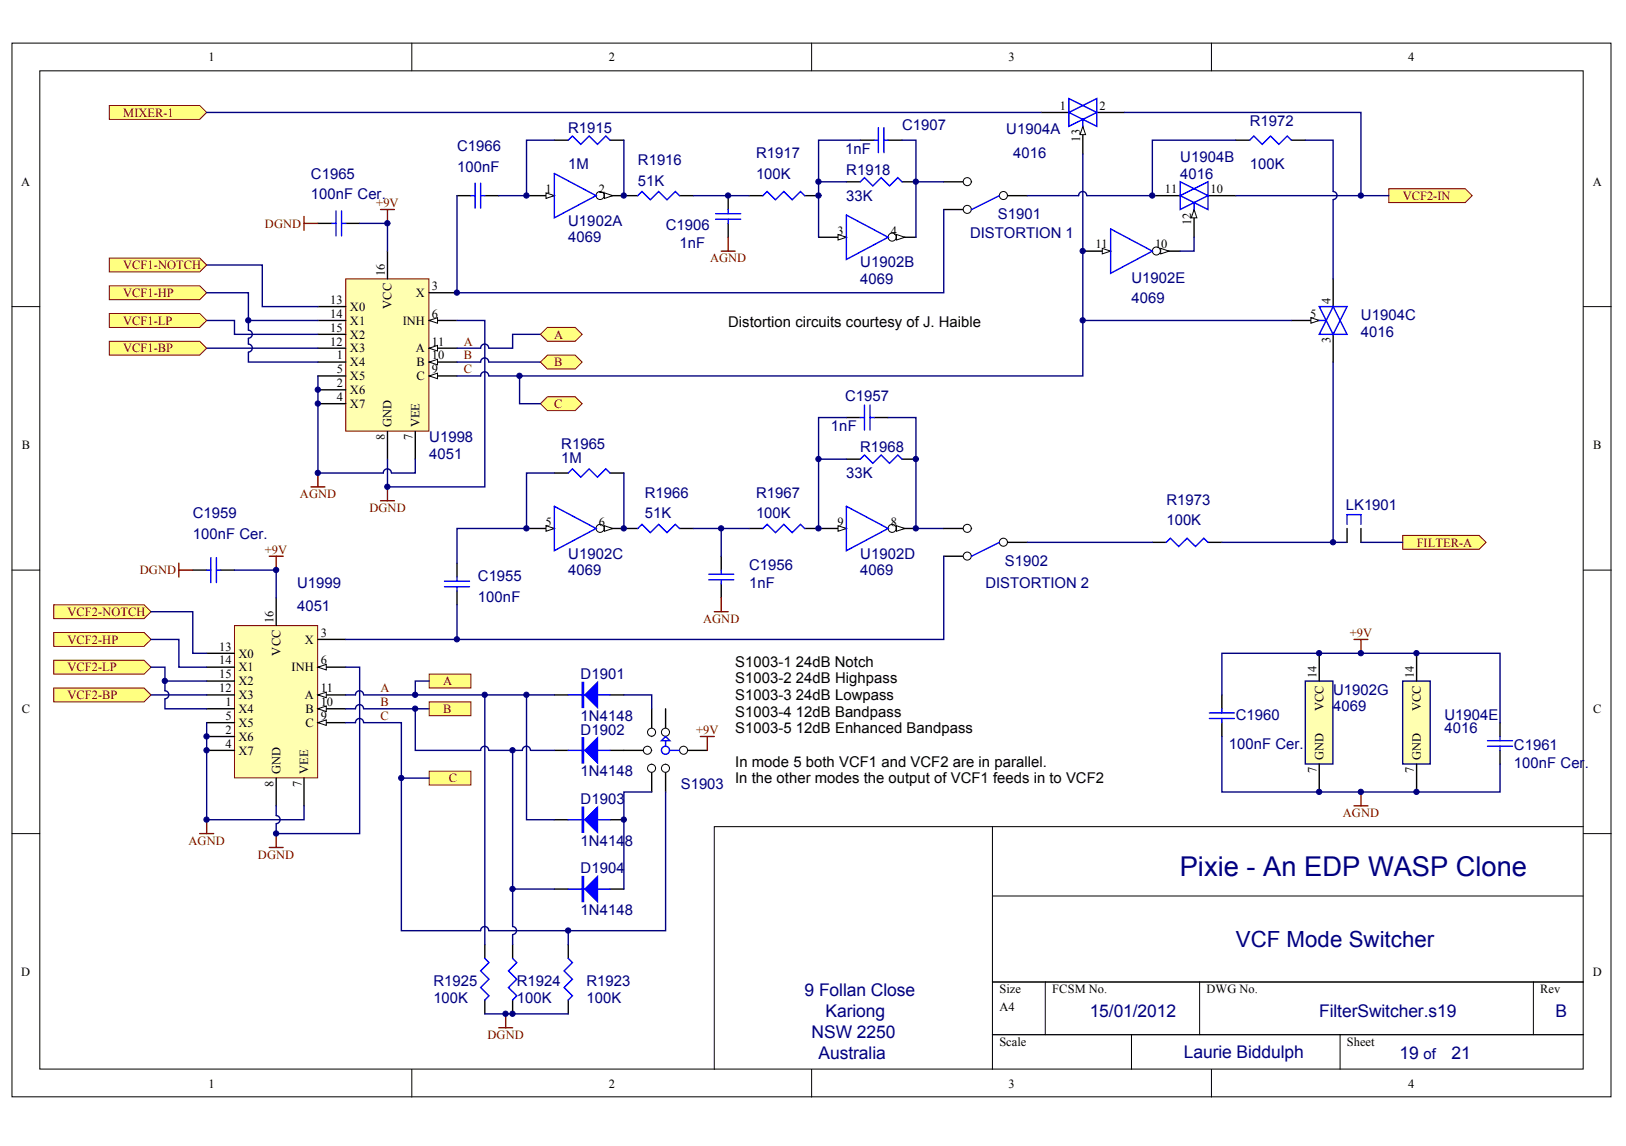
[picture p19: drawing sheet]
<svg xmlns="http://www.w3.org/2000/svg" width="287mm" height="202mm" viewBox="0 0 287 202" stroke-linecap="round" stroke-linejoin="round" font-family="sans-serif">
<defs><g id="words">
<text font-size="4.8" fill="#000080" x="208.1" y="154.6">Pixie - An EDP WASP Clone</text>
<text font-size="3.9" fill="#000080" x="218" y="167">VCF Mode Switcher</text>
<g font-size="3.1" fill="#000080">
<text x="141.9" y="175.7">9 Follan Close</text>
<text x="145.6" y="179.4">Kariong</text>
<text x="192.2" y="179.4">15/01/2012</text>
<text x="232.7" y="179.4">FilterSwitcher.s19</text>
<text x="274.4" y="179.4">B</text>
<text x="143.2" y="183.1">NSW 2250</text>
<text x="144.4" y="186.8">Australia</text>
<text x="208.8" y="186.7">Laurie Biddulph</text>
<text x="246.8" y="186.7">19</text>
<text x="256" y="186.8">21</text>
</g>
<g font-size="2.6" fill="#000080">
<text x="100.2" y="23.4">R1915</text>
<text x="159.1" y="22.9">C1907</text>
<text x="177.5" y="23.7">U1904A</text>
<text x="220.4" y="22.2">R1972</text>
<text x="80.6" y="26.6">C1966</text>
<text x="100.2" y="29.8">1M</text>
<text x="112.5" y="29.1">R1916</text>
<text x="133.4" y="27.8">R1917</text>
<text x="149.1" y="27.1">1nF</text>
<text x="178.7" y="27.8">4016</text>
<text x="208.2" y="28.6">U1904B</text>
<text x="220.4" y="29.8">100K</text>
<text x="54.8" y="31.5">C1965</text>
<text x="54.8" y="35.2">100nF Cer.</text>
<text x="80.6" y="30.3">100nF</text>
<text x="112.5" y="32.7">51K</text>
<text x="133.4" y="31.5">100K</text>
<text x="149.3" y="30.8">R1918</text>
<text x="149.3" y="35.4">33K</text>
<text x="208.2" y="31.5">4016</text>
<text x="100.2" y="39.8">U1902A</text>
<text x="117.4" y="40.5">C1906</text>
<text x="176" y="38.6">S1901</text>
<text x="100.2" y="42.7">4069</text>
<text x="119.9" y="43.8">1nF</text>
<text x="151.7" y="47.2">U1902B</text>
<text x="171.1" y="42">DISTORTION 1</text>
<text x="151.7" y="50.1">4069</text>
<text x="199.6" y="49.8">U1902E</text>
<text x="199.6" y="53.5">4069</text>
<text x="240" y="56.5">U1904C</text>
<text x="240" y="59.4">4016</text>
<text x="149.1" y="70.7">C1957</text>
<text x="75.7" y="78">U1998</text>
<text x="146.6" y="76">1nF</text>
<text x="75.7" y="80.9">4051</text>
<text x="99" y="79.2">R1965</text>
<text x="99" y="81.6">1M</text>
<text x="151.7" y="79.7">R1968</text>
<text x="113.7" y="87.8">R1966</text>
<text x="133.4" y="87.8">R1967</text>
<text x="149.3" y="84.3">33K</text>
<text x="205.7" y="89">R1973</text>
<text x="237.4" y="90">LK1901</text>
<text x="34" y="91.4">C1959</text>
<text x="34" y="95.1">100nF Cer.</text>
<text x="113.7" y="91.4">51K</text>
<text x="133.4" y="91.4">100K</text>
<text x="205.7" y="92.7">100K</text>
<text x="100.2" y="98.5">U1902C</text>
<text x="100.2" y="101.5">4069</text>
<text x="132.1" y="100.5">C1956</text>
<text x="151.7" y="98.5">U1902D</text>
<text x="151.7" y="101.5">4069</text>
<text x="177.3" y="99.8">S1902</text>
<text x="52.4" y="103.7">U1999</text>
<text x="52.4" y="107.8">4051</text>
<text x="84.3" y="102.5">C1955</text>
<text x="84.3" y="106.1">100nF</text>
<text x="132.1" y="103.7">1nF</text>
<text x="173.8" y="103.7">DISTORTION 2</text>
<text x="102.4" y="119.8">D1901</text>
<text x="235.1" y="122.5">U1902G</text>
<text x="235.1" y="125.4">4069</text>
<text x="102.4" y="127.2">1N4148</text>
<text x="102.4" y="129.6">D1902</text>
<text x="218" y="126.9">C1960</text>
<text x="254.8" y="126.9">U1904E</text>
<text x="254.8" y="129.4">4016</text>
<text x="102.4" y="136.9">1N4148</text>
<text x="216.8" y="132.1">100nF Cer.</text>
<text x="267" y="132.3">C1961</text>
<text x="267" y="135.5">100nF Cer.</text>
<text x="102.4" y="141.8">D1903</text>
<text x="120.1" y="139.2">S1903</text>
<text x="102.4" y="149.2">1N4148</text>
<text x="102.4" y="154.1">D1904</text>
<text x="102.4" y="161.4">1N4148</text>
<text x="76.4" y="173.9">R1925</text>
<text x="91.1" y="173.9">R1924</text>
<text x="103.4" y="173.9">R1923</text>
<text x="76.4" y="176.8">100K</text>
<text x="91.1" y="176.8">100K</text>
<text x="103.4" y="176.8">100K</text>
<text x="251.1" y="186.8">of</text>
</g>
<g font-size="2.6">
<text x="128.4" y="57.7">Distortion circuits courtesy of J. Haible</text>
<text x="129.7" y="117.6">S1003-1 24dB Notch</text>
<text x="129.7" y="120.5">S1003-2 24dB Highpass</text>
<text x="129.7" y="123.5">S1003-3 24dB Lowpass</text>
<text x="129.7" y="126.4">S1003-4 12dB Bandpass</text>
<text x="129.7" y="129.4">S1003-5 12dB Enhanced Bandpass</text>
<text x="129.7" y="135.2">In mode 5 both VCF1 and VCF2 are in parallel.</text>
<text x="129.7" y="138.1">In the other modes the output of VCF1 feeds in to VCF2</text>
</g>
<g font-size="2.2">
<text x="36.8" y="10.8">1</text>
<text x="107.4" y="10.8">2</text>
<text x="177.9" y="10.8">3</text>
<text x="248.4" y="10.8">4</text>
<text x="187" y="19.3">1</text>
<text x="193.9" y="19.3">2</text>
<text x="190.5" y="25" transform="rotate(-90 190.5 25)">13</text>
<text x="3.8" y="32.8">A</text>
<text x="96.2" y="34">1</text>
<text x="105.6" y="34">2</text>
<text x="205.5" y="34">11</text>
<text x="213.5" y="34">10</text>
<text x="280.9" y="32.8">A</text>
<text x="147.7" y="41.4">3</text>
<text x="157.1" y="41.4">4</text>
<text x="210.1" y="39.7" transform="rotate(-90 210.1 39.7)">12</text>
<text x="193.2" y="43.8">11</text>
<text x="203.7" y="43.8">10</text>
<text x="58.3" y="53.6">13</text>
<text x="67.9" y="48.7" transform="rotate(-90 67.9 48.7)">16</text>
<text x="73.4" y="52.4">X</text>
<text x="76.2" y="51.1">3</text>
<text x="234.7" y="53.6" transform="rotate(-90 234.7 53.6)">4</text>
<text x="58.3" y="56">14</text>
<text x="58.3" y="58.5">15</text>
<text x="61.7" y="54.8">X0</text>
<text x="61.7" y="57.3">X1</text>
<text x="61.7" y="59.7">X2</text>
<text x="69.1" y="54.5" transform="rotate(-90 69.1 54.5)">VCC</text>
<text x="71" y="57.3">INH</text>
<text x="76.2" y="56">6</text>
<text x="231.1" y="56">5</text>
<text x="58.3" y="60.9">12</text>
<text x="59.4" y="63.4">1</text>
<text x="59.4" y="65.8">5</text>
<text x="61.7" y="62.2">X3</text>
<text x="61.7" y="64.6">X4</text>
<text x="73.4" y="62.2">A</text>
<text x="73.5" y="64.6">B</text>
<text x="76.2" y="60.9">11</text>
<text x="76.2" y="63.4">10</text>
<text x="76.2" y="65.8">9</text>
<text x="234.7" y="60.6" transform="rotate(-90 234.7 60.6)">3</text>
<text x="59.4" y="68.3">2</text>
<text x="59.4" y="70.7">4</text>
<text x="61.7" y="67.1">X5</text>
<text x="61.7" y="69.5">X6</text>
<text x="61.7" y="72">X7</text>
<text x="73.5" y="67.1">C</text>
<text x="67.9" y="77.7" transform="rotate(-90 67.9 77.7)">8</text>
<text x="69.1" y="75.3" transform="rotate(-90 69.1 75.3)">GND</text>
<text x="72.8" y="77.7" transform="rotate(-90 72.8 77.7)">7</text>
<text x="74" y="75.3" transform="rotate(-90 74 75.3)">VEE</text>
<text x="3.8" y="79.3">B</text>
<text x="281" y="79.3">B</text>
<text x="96.2" y="92.7">5</text>
<text x="105.6" y="92.7">6</text>
<text x="147.7" y="92.7">9</text>
<text x="157.1" y="92.7">8</text>
<text x="48.3" y="109.9" transform="rotate(-90 48.3 109.9)">16</text>
<text x="53.7" y="113.5">X</text>
<text x="56.6" y="112.3">3</text>
<text x="38.7" y="114.8">13</text>
<text x="38.7" y="117.2">14</text>
<text x="38.7" y="119.7">15</text>
<text x="42.1" y="116">X0</text>
<text x="42.1" y="118.4">X1</text>
<text x="49.5" y="115.6" transform="rotate(-90 49.5 115.6)">VCC</text>
<text x="51.4" y="118.4">INH</text>
<text x="56.6" y="117.2">6</text>
<text x="232.2" y="119.7" transform="rotate(-90 232.2 119.7)">14</text>
<text x="249.4" y="119.7" transform="rotate(-90 249.4 119.7)">14</text>
<text x="3.8" y="125.8">C</text>
<text x="38.7" y="122.1">12</text>
<text x="39.8" y="124.5">1</text>
<text x="42.1" y="120.9">X2</text>
<text x="42.1" y="123.3">X3</text>
<text x="42.1" y="125.8">X4</text>
<text x="53.7" y="123.3">A</text>
<text x="53.9" y="125.8">B</text>
<text x="56.6" y="122.1">11</text>
<text x="56.6" y="124.5">10</text>
<text x="233.4" y="125.4" transform="rotate(-90 233.4 125.4)">VCC</text>
<text x="250.6" y="125.4" transform="rotate(-90 250.6 125.4)">VCC</text>
<text x="281" y="125.8">C</text>
<text x="39.8" y="127">5</text>
<text x="39.8" y="129.4">2</text>
<text x="39.8" y="131.9">4</text>
<text x="42.1" y="128.2">X5</text>
<text x="42.1" y="130.7">X6</text>
<text x="53.9" y="128.2">C</text>
<text x="56.6" y="127">9</text>
<text x="42.1" y="133.1">X7</text>
<text x="49.5" y="136.5" transform="rotate(-90 49.5 136.5)">GND</text>
<text x="54.4" y="136.5" transform="rotate(-90 54.4 136.5)">VEE</text>
<text x="232.2" y="136.4" transform="rotate(-90 232.2 136.4)">7</text>
<text x="233.4" y="134.1" transform="rotate(-90 233.4 134.1)">GND</text>
<text x="249.4" y="136.4" transform="rotate(-90 249.4 136.4)">7</text>
<text x="250.6" y="134.1" transform="rotate(-90 250.6 134.1)">GND</text>
<text x="48.3" y="138.8" transform="rotate(-90 48.3 138.8)">8</text>
<text x="53.2" y="138.8" transform="rotate(-90 53.2 138.8)">7</text>
<text x="3.8" y="172.2">D</text>
<text x="280.9" y="172.2">D</text>
<text x="176.3" y="175.2">Size</text>
<text x="176.3" y="178.4">A4</text>
<text x="185.6" y="175.2">FCSM No.</text>
<text x="212.8" y="175.2">DWG No.</text>
<text x="271.7" y="175.2">Rev</text>
<text x="176.3" y="184.5">Scale</text>
<text x="237.6" y="184.5">Sheet</text>
<text x="36.8" y="191.8">1</text>
<text x="107.4" y="191.8">2</text>
<text x="177.9" y="191.8">3</text>
<text x="248.4" y="191.8">4</text>
</g>
<g font-size="2.2" fill="#800000">
<text x="21.7" y="20.6">MIXER-1</text>
<text x="247.4" y="35.3">VCF2-IN</text>
<text x="46.7" y="40.2">DGND</text>
<text x="66.4" y="36.5">+9V</text>
<text x="21.7" y="47.5">VCF1-NOTCH</text>
<text x="125.2" y="46.2">AGND</text>
<text x="21.7" y="52.4">VCF1-HP</text>
<text x="21.7" y="57.3">VCF1-LP</text>
<text x="97.8" y="59.7">A</text>
<text x="21.7" y="62.2">VCF1-BP</text>
<text x="81.8" y="60.9">A</text>
<text x="81.8" y="63.4">B</text>
<text x="81.8" y="65.8">C</text>
<text x="97.8" y="64.6">B</text>
<text x="97.8" y="72">C</text>
<text x="52.9" y="87.8">AGND</text>
<text x="65.2" y="90.3">DGND</text>
<text x="24.7" y="101.3">DGND</text>
<text x="46.7" y="97.6">+9V</text>
<text x="249.9" y="96.4">FILTER-A</text>
<text x="11.9" y="113.5">VCF2-HP</text>
<text x="11.9" y="108.6">VCF2-NOTCH</text>
<text x="124" y="109.9">AGND</text>
<text x="238.1" y="112.3">+9V</text>
<text x="11.9" y="118.4">VCF2-LP</text>
<text x="11.9" y="123.3">VCF2-BP</text>
<text x="67.1" y="122.1">A</text>
<text x="67.1" y="124.5">B</text>
<text x="78.2" y="120.9">A</text>
<text x="78.2" y="125.8">B</text>
<text x="67.1" y="127">C</text>
<text x="122.8" y="129.4">+9V</text>
<text x="79.1" y="138">C</text>
<text x="33.3" y="149">AGND</text>
<text x="236.9" y="144.1">AGND</text>
<text x="45.5" y="151.5">DGND</text>
<text x="86" y="183.3">DGND</text>
</g>
</g></defs>
<g fill="#fff" stroke="#000" stroke-width=".18">
<path d="M2.1 7.6h282.1v185.9h-282.1z"/>
<path d="M7 12.5h272.3v176.1h-272.3z"/>
</g>
<g fill="none" stroke="#000" stroke-width=".18">
<path d="M72.6 7.6v4.9M143.2 7.6v4.9M213.7 7.6v4.9M2.1 54.1h4.9M279.3 54.1h4.9M2.1 100.6h4.9M279.3 100.6h4.9M2.1 147h4.9M175.1 145.8v42.8M175.1 158h104.2M279.3 147h4.9M279.3 145.8h-153.3v42.8"/>
<path d="M175.1 173.2h104.2M184.4 173.2v9.3M211.6 173.2v9.3M270.5 173.2v9.3M72.6 188.6v4.9M143.2 188.6v4.9M175.1 182.5h104.2M199.6 182.5v6.1M213.7 188.6v4.9M236.4 182.5v6.1"/>
</g>
<path d="M115 125v4.9" fill="none" stroke="#000" stroke-width=".25"/>
<circle cx="114.9" cy="129.2" r=".71" fill="#fff" stroke="#000" stroke-width=".18"/>
<path d="M115 134.8v4.9" fill="none" stroke="#000" stroke-width=".25"/>
<circle cx="114.9" cy="135.5" r=".71" fill="#fff" stroke="#000" stroke-width=".18"/>
<path d="M117.4 134.8v4.9" fill="none" stroke="#000" stroke-width=".25"/>
<circle cx="117.4" cy="135.5" r=".71" fill="#fff" stroke="#000" stroke-width=".18"/>
<path d="M117.4 125v4.9" fill="none" stroke="#000" stroke-width=".25"/>
<circle cx="117.4" cy="129.2" r=".71" fill="#fff" stroke="#000" stroke-width=".18"/>
<path d="M119.9 132.4h4.9" fill="none" stroke="#000" stroke-width=".25"/>
<circle cx="120.6" cy="132.3" r=".71" fill="#fff" stroke="#000" stroke-width=".18"/>
<g fill="none" stroke="#00f" stroke-width=".25">
<path d="M118.1 132.4h1.8"/>
<circle cx="117.4" cy="132.3" r=".71"/>
</g>
<path d="M110 132.4h5" fill="none" stroke="#000" stroke-width=".25"/>
<circle cx="114.2" cy="132.3" r=".71" fill="#fff" stroke="#000" stroke-width=".18"/>
<path d="M116.7 130.6l.7-.7 .7 .7zM117.4 130.6v1" fill="none" stroke="#00f" stroke-width=".25"/>
<path d="M92.9 34.5h4.9" fill="none" stroke="#000" stroke-width=".25"/>
<path d="M96.3 34l1.5 .5-1.5 .5z" fill="#fff" stroke="#000" stroke-width=".18"/>
<path d="M105.1 34.5h4.9" fill="none" stroke="#000" stroke-width=".25"/>
<circle cx="105.9" cy="34.5" r=".71" fill="#fff" stroke="#000" stroke-width=".18"/>
<path d="M106.6 34l1.5 .5-1.5 .5z" fill="#fff" stroke="#000" stroke-width=".18"/>
<path d="M97.8 30.6l7.3 3.9-7.3 3.9z" fill="none" stroke="#00f" stroke-width=".25"/>
<path d="M144.4 41.9h4.9" fill="none" stroke="#000" stroke-width=".25"/>
<path d="M147.8 41.4l1.5 .5-1.5 .4z" fill="#fff" stroke="#000" stroke-width=".18"/>
<path d="M156.7 41.9h4.9" fill="none" stroke="#000" stroke-width=".25"/>
<circle cx="157.4" cy="41.8" r=".71" fill="#fff" stroke="#000" stroke-width=".18"/>
<path d="M158.1 41.4l1.5 .5-1.5 .4z" fill="#fff" stroke="#000" stroke-width=".18"/>
<g fill="none" stroke="#00f" stroke-width=".25">
<path d="M83.1 34.5h.7M83.8 32.3v4.4M84.8 34.5h.7M84.8 32.3v4.4M100.2 24.7l.8-.7 1.4 1.5 1.5-1.5 1.5 1.5 1.5-1.5 .7 .7M112.5 34.5l.7-.7 1.5 1.4 1.5-1.4 1.5 1.4 1.4-1.4 .8 .7M126.2 38.7h4.5M126.2 37.7h4.5M128.4 37v.7M128.4 38.7v.7M134.6 34.5l.7-.7 1.5 1.4 1.5-1.4 1.4 1.4 1.5-1.4 .7 .7M149.3 37.9l7.4 4-7.4 3.9z"/>
<path d="M151.7 32.1l.8-.8 1.5 1.5 1.4-1.5 1.5 1.5 1.5-1.5 .7 .8M154.2 24.7h.7M154.9 22.5v4.4M155.9 24.7h.8M155.9 22.5v4.4"/>
</g>
<g fill="none" stroke="#000" stroke-width=".25">
<path d="M80.6 34.5h2.5M85.5 34.5h2.5M97.8 24.7h2.4M107.6 24.7h2.4M110 34.5h2.5M119.9 34.5h2.4M128.4 34.5v2.5M128.4 39.4v2.5M132.1 34.5h2.5M141.9 34.5h2.5M149.3 32.1h2.4M151.7 24.7h2.5"/>
<path d="M156.7 24.7h2.4M159.1 32.1h2.5"/>
</g>
<path d="M110 24.7v9.8M151.7 24.7h-7.3v17.2" fill="none" stroke="#000080" stroke-width=".25"/>
<path d="M127.2 44.3h2.5M128.4 41.9v2.4" fill="none" stroke="#800000" stroke-width=".25"/>
<path d="M230.2 120.1h4.9v14.7h-4.9z" fill="#ffffb0" stroke="#000080" stroke-width=".25"/>
<path d="M176.3 34.5h4.9M232.7 115.2v4.9M232.7 134.8v4.9" fill="none" stroke="#000" stroke-width=".25"/>
<path d="M238.8 112.8h2.5M240.1 112.8v2.4M240.1 139.7v2.4M238.8 142.1h2.5" fill="none" stroke="#800000" stroke-width=".25"/>
<circle cx="177" cy="34.5" r=".71" fill="#fff" stroke="#000" stroke-width=".18"/>
<path d="M166.5 37h4.9" fill="none" stroke="#000" stroke-width=".25"/>
<circle cx="170.6" cy="36.9" r=".71" fill="#fff" stroke="#000" stroke-width=".18"/>
<path d="M166.5 32.1h4.9" fill="none" stroke="#000" stroke-width=".25"/>
<circle cx="170.6" cy="32" r=".71" fill="#fff" stroke="#000" stroke-width=".18"/>
<path d="M176.3 34.5l-4.9 2.5" fill="none" stroke="#00f" stroke-width=".25"/>
<path d="M183.6 19.8h4.9M193.4 19.8h5M191 22.3v4.9" fill="none" stroke="#000" stroke-width=".25"/>
<path d="M191 22.3l.5 1.4h-1z" fill="#fff" stroke="#000" stroke-width=".18"/>
<path d="M191 21.1l-2.5-1.3 4.9-2.4v4.9l-2.4-1.2 2.4-1.3-4.9-2.4v4.9l2.5-1.2v1.2" fill="none" stroke="#00f" stroke-width=".25"/>
<path d="M203.3 34.5h4.9M210.6 37v4.9M213.1 34.5h4.9" fill="none" stroke="#000" stroke-width=".25"/>
<path d="M210.6 37l.5 1.4h-1z" fill="#fff" stroke="#000" stroke-width=".18"/>
<path d="M210.6 35.7l-2.4-1.2 4.9-2.4v4.9l-2.5-1.3 2.5-1.2-4.9-2.4v4.9l2.4-1.3v1.3" fill="none" stroke="#00f" stroke-width=".25"/>
<path d="M247.4 120.1h4.9v14.7h-4.9z" fill="#ffffb0" stroke="#000080" stroke-width=".25"/>
<path d="M249.9 115.2v4.9M249.9 134.8v4.9" fill="none" stroke="#000" stroke-width=".25"/>
<g fill="#ffff80" stroke="#800000" stroke-width=".18">
<path d="M9.5 111.6h15.9l1.2 1.2-1.2 1.2h-15.9z" fill-rule="evenodd"/>
<path d="M9.5 121.4h15.9l1.2 1.2-1.2 1.2h-15.9z" fill-rule="evenodd"/>
<path d="M9.5 106.7h15.9l1.2 1.2-1.2 1.2h-15.9z" fill-rule="evenodd"/>
<path d="M9.5 116.5h15.9l1.2 1.2-1.2 1.2h-15.9z" fill-rule="evenodd"/>
</g>
<path d="M67.1 37h2.5M68.3 37v2.4" fill="none" stroke="#800000" stroke-width=".25"/>
<path d="M191 44.3h4.9M97.8 122.6h2.4M107.6 122.6h2.4" fill="none" stroke="#000" stroke-width=".25"/>
<path d="M100.2 122.6h7.4" fill="none" stroke="#00f" stroke-width=".25"/>
<g fill="#00f" stroke="#00f" stroke-width=".25">
<path d="M103.2 122.6l2.2-2.2v4.4z"/>
<path d="M102.7 120.4h.2v4.4h-.2z" fill-rule="evenodd"/>
</g>
<path d="M194.4 43.8l1.5 .5-1.5 .5z" fill="#fff" stroke="#000" stroke-width=".18"/>
<path d="M203.3 44.3h4.9" fill="none" stroke="#000" stroke-width=".25"/>
<circle cx="204" cy="44.3" r=".71" fill="#fff" stroke="#000" stroke-width=".18"/>
<path d="M204.7 43.8l1.5 .5-1.5 .5z" fill="#fff" stroke="#000" stroke-width=".18"/>
<path d="M195.9 40.4l7.4 3.9-7.4 3.9zM85.5 169.1l.8 .7-1.5 1.5 1.5 1.4-1.5 1.5 1.5 1.5-.8 .7M90.4 169.1l.8 .7-1.5 1.5 1.5 1.4-1.5 1.5 1.5 1.5-.8 .7M100.2 169.1l.8 .7-1.5 1.5 1.5 1.4-1.5 1.5 1.5 1.5-.8 .7" fill="none" stroke="#00f" stroke-width=".25"/>
<path d="M47.5 98.1h2.4M48.7 98.1v2.5M35.2 147h2.5M36.5 144.6v2.4" fill="none" stroke="#800000" stroke-width=".25"/>
<path d="M85.5 166.6v2.5M85.5 176.4v2.4M90.4 166.6v2.5M90.4 176.4v2.4M100.2 166.6v2.5M100.2 176.4v2.4" fill="none" stroke="#000" stroke-width=".25"/>
<path d="M245 33.3h13.5l1.2 1.2-1.2 1.2h-13.5z" fill-rule="evenodd" fill="#ffff80" stroke="#800000" stroke-width=".18"/>
<path d="M218 24.7h2.4M227.8 24.7h2.4M203.3 95.7h2.4M213.1 95.7h2.4" fill="none" stroke="#000" stroke-width=".25"/>
<path d="M220.4 24.7l.8-.7 1.4 1.5 1.5-1.5 1.5 1.5 1.5-1.5 .7 .7M205.7 95.7l.8-.8 1.4 1.5 1.5-1.5 1.5 1.5 1.4-1.5 .8 .8" fill="none" stroke="#00f" stroke-width=".25"/>
<path d="M61 49.2h14.7v26.8h-14.7z" fill="#ffffb0" stroke="#800000" stroke-width=".18"/>
<path d="M56.1 54.1h4.9M56.1 56.5h4.9M56.1 59h4.9M75.7 56.5h4.9M56.1 61.4h4.9M56.1 63.9h4.9M56.1 66.3h4.9M56.1 68.8h4.9M56.1 71.2h4.9" fill="none" stroke="#000" stroke-width=".25"/>
<path d="M75.7 56.5l1.5-.5v1z" fill="#fff" stroke="#000" stroke-width=".18"/>
<path d="M75.7 61.4h4.9" fill="none" stroke="#000" stroke-width=".25"/>
<path d="M75.7 61.4l1.5-.5v1z" fill="#fff" stroke="#000" stroke-width=".18"/>
<path d="M75.7 63.9h4.9" fill="none" stroke="#000" stroke-width=".25"/>
<path d="M75.7 63.9l1.5-.5v1z" fill="#fff" stroke="#000" stroke-width=".18"/>
<path d="M75.7 66.3h4.9" fill="none" stroke="#000" stroke-width=".25"/>
<path d="M75.7 66.3l1.5-.5v1z" fill="#fff" stroke="#000" stroke-width=".18"/>
<path d="M68.3 44.3v4.9M75.7 51.6h4.9M68.3 76.1v4.9M73.3 76.1v4.9" fill="none" stroke="#000" stroke-width=".25"/>
<path d="M80.6 34.5v17.1h85.9v-14.6M36.5 46.7h9.8v7.4h9.8M36.5 56.5h4.9v2.5h14.7M36.5 61.4h19.6" fill="none" stroke="#000080" stroke-width=".25"/>
<path d="M247.4 94.4h13.5l1.2 1.3-1.2 1.2h-13.5z" fill-rule="evenodd" fill="#ffff80" stroke="#800000" stroke-width=".18"/>
<path d="M92.9 93.2h4.9" fill="none" stroke="#000" stroke-width=".25"/>
<path d="M96.3 92.7l1.5 .5-1.5 .5z" fill="#fff" stroke="#000" stroke-width=".18"/>
<path d="M105.1 93.2h4.9" fill="none" stroke="#000" stroke-width=".25"/>
<circle cx="105.9" cy="93.2" r=".71" fill="#fff" stroke="#000" stroke-width=".18"/>
<path d="M106.6 92.7l1.5 .5-1.5 .5z" fill="#fff" stroke="#000" stroke-width=".18"/>
<path d="M97.8 89.3l7.3 3.9-7.3 3.9z" fill="none" stroke="#00f" stroke-width=".25"/>
<path d="M144.4 93.2h4.9" fill="none" stroke="#000" stroke-width=".25"/>
<path d="M147.8 92.7l1.5 .5-1.5 .5z" fill="#fff" stroke="#000" stroke-width=".18"/>
<path d="M156.7 93.2h4.9" fill="none" stroke="#000" stroke-width=".25"/>
<circle cx="157.4" cy="93.2" r=".71" fill="#fff" stroke="#000" stroke-width=".18"/>
<path d="M158.1 92.7l1.5 .5-1.5 .5z" fill="#fff" stroke="#000" stroke-width=".18"/>
<g fill="none" stroke="#00f" stroke-width=".25">
<path d="M151.7 73.7h.8M152.5 71.4v4.5M153.5 73.7h.7M153.5 71.4v4.5M100.2 83.4l.8-.7 1.4 1.5 1.5-1.5 1.5 1.5 1.5-1.5 .7 .7M112.5 93.2l.7-.7 1.5 1.5 1.5-1.5 1.5 1.5 1.4-1.5 .8 .7M134.6 93.2l.7-.7 1.5 1.5 1.5-1.5 1.4 1.5 1.5-1.5 .7 .7M149.3 89.3l7.4 3.9-7.4 3.9zM151.7 81l.8-.7 1.5 1.4 1.4-1.4 1.5 1.4 1.5-1.4 .7 .7M78.4 103.5h4.4M78.4 102.5h4.4M80.6 101.8v.7"/>
<path d="M80.6 103.5v.7M125 102.3h4.4M125 101.3h4.4M127.2 100.6v.7M127.2 102.3v.7"/>
</g>
<g fill="none" stroke="#000" stroke-width=".25">
<path d="M149.3 73.7h2.4M154.2 73.7h2.5M80.6 99.3v2.5M97.8 83.4h2.4M107.6 83.4h2.4M110 93.2h2.5M119.9 93.2h2.4M127.2 98.1v2.5M132.1 93.2h2.5M141.9 93.2h2.5M149.3 81h2.4M159.1 81h2.5"/>
<path d="M176.3 95.7h4.9M80.6 104.2v2.5M127.2 103v2.5"/>
</g>
<path d="M149.3 73.7h-4.9v19.5M156.7 73.7h4.9v19.5h4.9M110 83.4v9.8M127.2 93.2v4.9" fill="none" stroke="#000080" stroke-width=".25"/>
<path d="M126 107.9h2.4M127.2 105.5v2.4" fill="none" stroke="#800000" stroke-width=".25"/>
<circle cx="177" cy="95.6" r=".71" fill="#fff" stroke="#000" stroke-width=".18"/>
<path d="M166.5 98.1h4.9" fill="none" stroke="#000" stroke-width=".25"/>
<circle cx="170.6" cy="98.1" r=".71" fill="#fff" stroke="#000" stroke-width=".18"/>
<path d="M166.5 93.2h4.9" fill="none" stroke="#000" stroke-width=".25"/>
<circle cx="170.6" cy="93.2" r=".71" fill="#fff" stroke="#000" stroke-width=".18"/>
<path d="M176.3 95.7l-4.9 2.4" fill="none" stroke="#00f" stroke-width=".25"/>
<g fill="#ffff80" stroke="#800000" stroke-width=".18">
<path d="M19.3 50.4h15.9l1.3 1.2-1.3 1.3h-15.9z" fill-rule="evenodd"/>
<path d="M19.3 60.2h15.9l1.3 1.2-1.3 1.2h-15.9z" fill-rule="evenodd"/>
<path d="M19.3 45.5h15.9l1.3 1.2-1.3 1.3h-15.9z" fill-rule="evenodd"/>
<path d="M19.3 55.3h15.9l1.3 1.2-1.3 1.3h-15.9z" fill-rule="evenodd"/>
</g>
<path d="M41.4 110.3h14.6v26.9h-14.6z" fill="#ffffb0" stroke="#800000" stroke-width=".18"/>
<path d="M36.5 115.2h4.9M36.5 117.7h4.9M56.1 117.7h4.9M36.5 120.1h4.9M36.5 122.6h4.9M36.5 125h4.9M36.5 127.5h4.9M36.5 129.9h4.9M36.5 132.4h4.9" fill="none" stroke="#000" stroke-width=".25"/>
<path d="M56.1 117.7l1.5-.5v1z" fill="#fff" stroke="#000" stroke-width=".18"/>
<path d="M56.1 122.6h4.9" fill="none" stroke="#000" stroke-width=".25"/>
<path d="M56.1 122.6l1.5-.5v1z" fill="#fff" stroke="#000" stroke-width=".18"/>
<path d="M56.1 125h4.9" fill="none" stroke="#000" stroke-width=".25"/>
<path d="M56.1 125l1.5-.5v1z" fill="#fff" stroke="#000" stroke-width=".18"/>
<path d="M56.1 127.5h4.9" fill="none" stroke="#000" stroke-width=".25"/>
<path d="M56.1 127.5l1.5-.5v1z" fill="#fff" stroke="#000" stroke-width=".18"/>
<path d="M48.7 105.5v4.8M56.1 112.8h4.9M48.7 137.3v4.8M53.6 137.3v4.8M97.8 132.4h2.4M107.6 132.4h2.4M97.8 144.6h2.4M97.8 156.8h2.4M107.6 144.6h2.4M107.6 156.8h2.4" fill="none" stroke="#000" stroke-width=".25"/>
<g fill="none" stroke="#000080" stroke-width=".25">
<path d="M218 34.5h27M80.6 56.5h4.9v29.4h-17.2v-4.9M95.3 59h-4.9v2.4h-4.1M210.6 41.9v2.4h-2.4M56.1 66.3v17.1h11.5a.71 .71 0 0 1 .7-.7 .71 .71 0 0 1 .7 .7M86.2 61.4a.71 .71 0 0 0-.7-.7 .71 .71 0 0 0-.7 .7h-4.2M86.2 63.9a.71 .71 0 0 0-.7-.8 .71 .71 0 0 0-.7 .8h-4.2M86.3 63.9h9M235.2 63.9v31.8h2.4M73.3 81v2.4h-4.2M26.6 107.9h7.4v7.3h2.5M26.6 112.8h4.9v4.9h5"/>
<path d="M61 117.7h2.4v29.3h-14.7v-1.7M26.6 122.6h9.9M36.5 127.5v17.1h17.1v-2.5M64.1 125a.71 .71 0 0 0-.7-.7 .71 .71 0 0 0-.7 .7h-1.7M64.2 125h11.5M48.7 142.1v1.8a.71 .71 0 0 1 .7 .7 .71 .71 0 0 1-.7 .7"/>
</g>
<path d="M54.9 85.9h2.4M56.1 83.4v2.5M67.1 88.3h2.5M68.3 85.9v2.4M123.5 129.9h2.5M124.8 129.9v2.5M47.5 149.5h2.4M48.7 147v2.5" fill="none" stroke="#800000" stroke-width=".25"/>
<path d="M100.2 132.4h7.4M100.2 144.6h7.4M100.2 156.8h7.4" fill="none" stroke="#00f" stroke-width=".25"/>
<g fill="#00f" stroke="#00f" stroke-width=".25">
<path d="M103.2 132.4l2.2-2.2v4.4z"/>
<path d="M103.2 144.6l2.2-2.2v4.4z"/>
<path d="M103.2 156.8l2.2-2.2v4.4z"/>
<path d="M102.7 130.2h.2v4.4h-.2z" fill-rule="evenodd"/>
<path d="M102.7 142.4h.2v4.4h-.2z" fill-rule="evenodd"/>
<path d="M102.7 154.6h.2v4.4h-.2z" fill-rule="evenodd"/>
</g>
<g fill="#ffff80" stroke="#800000" stroke-width=".18">
<path d="M75.7 118.9h7.4v2.5h-7.4z" fill-rule="evenodd"/>
<path d="M75.7 123.8h7.4v2.4h-7.4z" fill-rule="evenodd"/>
<path d="M75.7 136h7.4v2.5h-7.4z" fill-rule="evenodd"/>
</g>
<path d="M85.5 122.6v44M92.9 122.6v22h4.9M110 122.6h5v2.4M115 139.7h-5v17.1M85.5 178.8h14.7" fill="none" stroke="#000080" stroke-width=".25"/>
<path d="M89.2 178.8v2.5M88 181.3h2.4" fill="none" stroke="#800000" stroke-width=".25"/>
<path d="M227.8 56.5h4.9M235.2 49.2v4.9M235.2 59v4.9" fill="none" stroke="#000" stroke-width=".25"/>
<path d="M231.2 56l1.5 .5-1.5 .5z" fill="#fff" stroke="#000" stroke-width=".18"/>
<path d="M232.7 56.5h1.2l-1.2-2.4h4.9l-2.4 4.9-1.3-2.5-1.2 2.5h4.9l-2.4-4.9-1.3 2.4" fill="none" stroke="#00f" stroke-width=".25"/>
<path d="M19.3 18.6h15.9l1.3 1.2-1.3 1.3h-15.9z" fill-rule="evenodd" fill="#ffff80" stroke="#800000" stroke-width=".18"/>
<g fill="none" stroke="#000080" stroke-width=".25">
<path d="M36.5 19.8h147.1M198.4 19.8h41.7v14.7M63.4 39.4h4.9v4.9M97.8 24.7h-4.9v9.8h-4.9M122.3 34.5h9.8M144.4 32.1h4.9M159.1 24.7h2.5v17.2M161.6 32.1h4.9M191 27.2v39.1h-104.7M191.7 34.5a.71 .71 0 0 0-.7-.7 .71 .71 0 0 0-.7 .7h-9.1M218 24.7h-14.7v9.8h-11.6M230.2 24.7h5v9.1a.71 .71 0 0 1 .6 .7 .71 .71 0 0 1-.7 .7"/>
<path d="M235.2 35.2v14M36.5 51.6h7.3v6.6a.71 .71 0 0 1 .7 .8 .71 .71 0 0 1-.7 .7M43.8 59.7v1a.71 .71 0 0 1 .7 .7 .71 .71 0 0 1-.7 .7M43.8 56.5h12.3M191 56.5h36.8M43.8 62.2v1.7h12.3M86.2 66.3a.71 .71 0 0 0-.7-.7 .71 .71 0 0 0-.7 .7h-4.2M97.8 83.4h-4.9v9.8h-12.3v6.1M122.3 93.2h9.8M144.4 81h4.9M166.5 98.1v14.7h-105.5M240.1 95.7h7.3"/>
<path d="M26.6 117.7h2.5v4.1a.71 .71 0 0 1 .7 .8 .71 .71 0 0 1-.7 .7M41.4 100.6h7.3v4.9M29.1 123.3v1.7h7.4M29.1 120.1h7.4M64.1 122.6a.71 .71 0 0 0-.7-.8 .71 .71 0 0 0-.7 .8h-1.7M64.1 127.5a.71 .71 0 0 0-.7-.8 .71 .71 0 0 0-.7 .8h-1.7M64.2 127.5h6.6v36.7h14a.71 .71 0 0 1 .7-.8 .71 .71 0 0 1 .7 .8M64.2 122.6h33.6M70.8 137.3h4.9M73.3 125v7.4h11.5a.71 .71 0 0 1 .7-.8 .71 .71 0 0 1 .7 .8M75.7 120.1h-2.4v2.5M90.4 132.4v31a.71 .71 0 0 1 .7 .7 .71 .71 0 0 1-.7 .7"/>
<path d="M93.6 132.4a.71 .71 0 0 0-.8-.8 .71 .71 0 0 0-.7 .8h-5.8M93.6 132.4h4.2M117.4 139.7v24.5h-31.1M215.5 122.6v-7.4h49.1v12.3M215.5 129.9v9.8h49.1v-4.9M90.4 156.8h7.4M90.4 164.9v1.7M100.2 164.2v2.4"/>
</g>
<path d="M56.1 39.4h2.4M61 39.4h2.4M237.6 93.2v2.5M240.1 93.2v2.5M34 100.6h2.5M38.9 100.6h2.5M215.5 122.6v2.4M215.5 127.5v2.4M264.6 127.5v2.4M264.6 132.4v2.4" fill="none" stroke="#000" stroke-width=".25"/>
<g fill="none" stroke="#00f" stroke-width=".25">
<path d="M58.5 39.4h.8M59.3 37.2v4.4M60.2 39.4h.8M60.2 37.2v4.4M37.2 98.4v4.4M38.2 98.4v4.4M237.6 92.5v-1.7h2.5v1.7M36.5 100.6h.7M38.2 100.6h.7M213.3 126.7h4.4M213.3 125.8h4.4M215.5 125v.8"/>
<path d="M215.5 126.7v.8M262.4 131.6h4.4M262.4 130.6h4.4M264.6 129.9v.7M264.6 131.6v.8"/>
</g>
<path d="M53.6 38.2v2.4M53.6 39.4h2.5M31.5 99.3v2.5M31.5 100.6h2.5" fill="none" stroke="#800000" stroke-width=".25"/>
<path d="M128.4 55.3h49.1v6.1h-49.1z" fill="#fff" stroke="#fff" stroke-width=".18"/>
<g fill="#ffff80" stroke="#800000" stroke-width=".18">
<path d="M95.3 59l1.3-1.2h4.9l1.2 1.2-1.2 1.2h-4.9z" fill-rule="evenodd"/>
<path d="M95.3 63.9l1.3-1.3h4.9l1.2 1.3-1.2 1.2h-4.9z" fill-rule="evenodd"/>
<path d="M95.3 71.2l1.3-1.2h4.9l1.2 1.2-1.2 1.2h-4.9z" fill-rule="evenodd"/>
</g>
<path d="M91.6 66.3v4.9h3.7M181.2 95.7h22.1M215.5 95.7h19.7M80.6 106.7v6.1" fill="none" stroke="#000080" stroke-width=".25"/>
<g fill="#000080" stroke="#000080" stroke-width=".18">
<circle cx="29.1" cy="120.1" r=".47"/>
<circle cx="36.4" cy="144.6" r=".47"/>
<circle cx="36.4" cy="132.3" r=".47"/>
<circle cx="36.4" cy="129.9" r=".47"/>
<circle cx="43.8" cy="56.5" r=".47"/>
<circle cx="48.7" cy="147" r=".47"/>
<circle cx="48.7" cy="100.5" r=".47"/>
<circle cx="56.1" cy="83.4" r=".47"/>
<circle cx="56.1" cy="71.2" r=".47"/>
<circle cx="56.1" cy="68.7" r=".47"/>
<circle cx="68.3" cy="85.9" r=".47"/>
<circle cx="68.3" cy="39.4" r=".47"/>
<circle cx="70.8" cy="137.2" r=".47"/>
<circle cx="73.2" cy="125" r=".47"/>
<circle cx="73.2" cy="122.6" r=".47"/>
<circle cx="80.6" cy="112.8" r=".47"/>
<circle cx="80.6" cy="51.6" r=".47"/>
<circle cx="85.5" cy="122.6" r=".47"/>
<circle cx="89.2" cy="178.8" r=".47"/>
<circle cx="90.4" cy="178.8" r=".47"/>
<circle cx="90.4" cy="156.8" r=".47"/>
<circle cx="90.4" cy="132.3" r=".47"/>
<circle cx="91.6" cy="66.3" r=".47"/>
<circle cx="92.9" cy="122.6" r=".47"/>
<circle cx="92.9" cy="93.2" r=".47"/>
<circle cx="92.9" cy="34.5" r=".47"/>
<circle cx="100.2" cy="164.1" r=".47"/>
<circle cx="110" cy="144.6" r=".47"/>
<circle cx="110" cy="93.2" r=".47"/>
<circle cx="110" cy="34.5" r=".47"/>
<circle cx="127.2" cy="93.2" r=".47"/>
<circle cx="128.4" cy="34.5" r=".47"/>
<circle cx="144.4" cy="93.2" r=".47"/>
<circle cx="144.4" cy="81" r=".47"/>
<circle cx="144.4" cy="34.5" r=".47"/>
<circle cx="144.4" cy="32" r=".47"/>
<circle cx="161.5" cy="93.2" r=".47"/>
<circle cx="161.5" cy="81" r=".47"/>
<circle cx="161.5" cy="32" r=".47"/>
<circle cx="191" cy="56.5" r=".47"/>
<circle cx="191" cy="44.3" r=".47"/>
<circle cx="203.2" cy="34.5" r=".47"/>
<circle cx="232.7" cy="139.7" r=".47"/>
<circle cx="232.7" cy="115.2" r=".47"/>
<circle cx="235.1" cy="95.6" r=".47"/>
<circle cx="240" cy="139.7" r=".47"/>
<circle cx="240" cy="115.2" r=".47"/>
<circle cx="240" cy="34.5" r=".47"/>
<circle cx="249.8" cy="139.7" r=".47"/>
<circle cx="249.8" cy="115.2" r=".47"/>
</g>
<use href="#words"/>
</svg>
